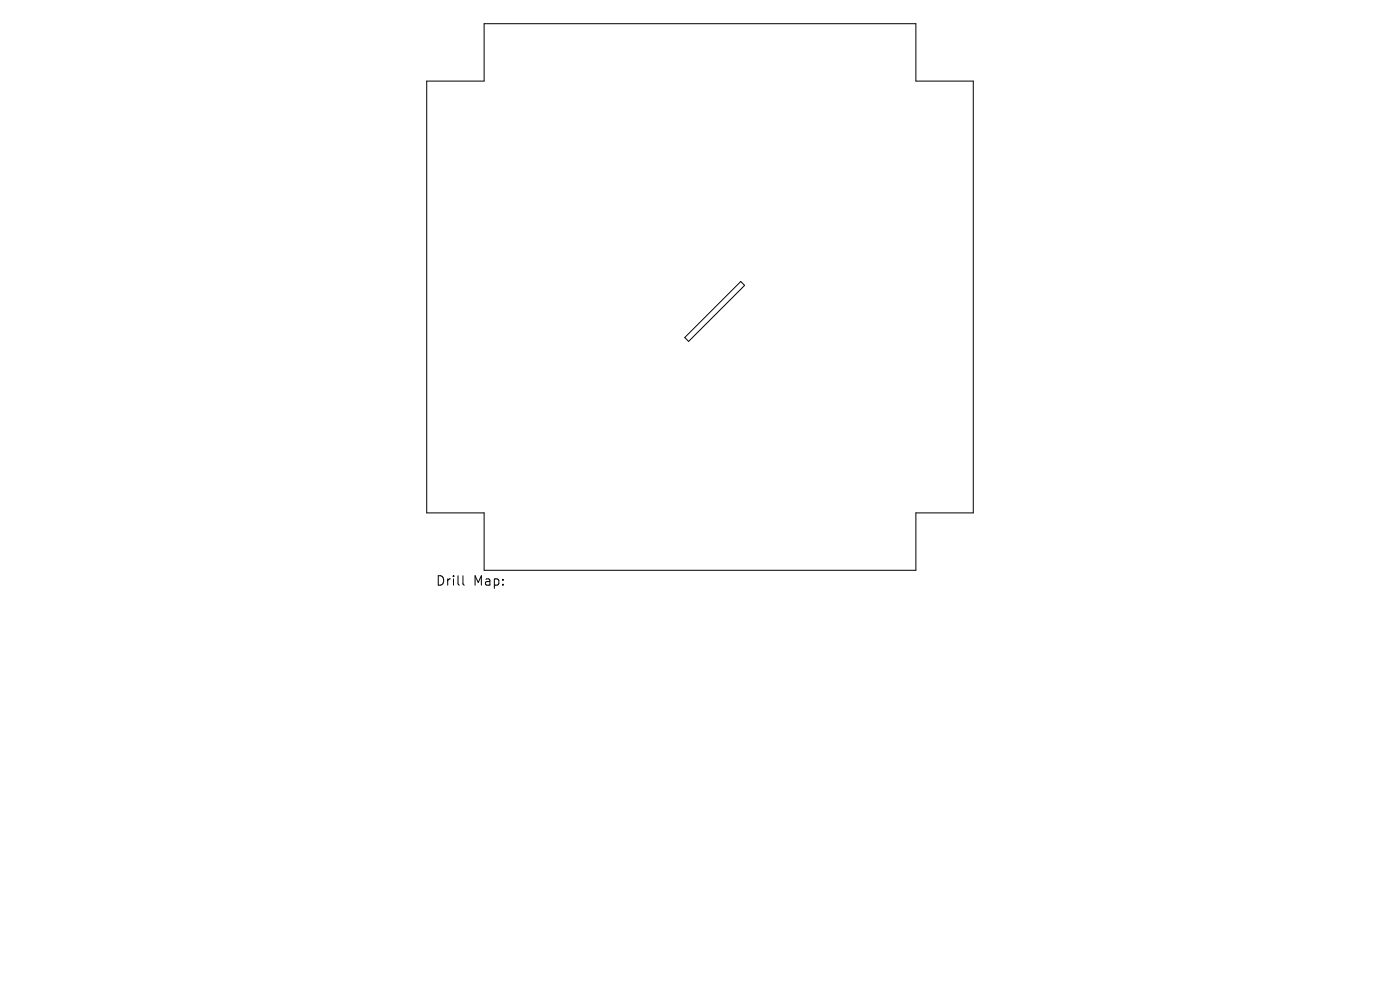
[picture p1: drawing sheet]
<svg xmlns="http://www.w3.org/2000/svg" width="297mm" height="210mm" viewBox="0 0 297 210" stroke-linecap="round" stroke-linejoin="round" font-family="sans-serif">
<defs><g id="words">
<g font-size="2.8">
<text x="92.5" y="124.5">Drill</text>
<text x="100.4" y="124.5">Map:</text>
</g>
</g></defs>
<path d="M102.7 5h91.6v12.2h12.2v91.6h-12.2v12.2h-91.6v-12.2h-12.2v-91.6h12.2zM145.3 71.6l11.8-11.9 .9 .8-11.9 11.9zM98.2 122.1v1.7l.3 .3" fill="none" stroke="#000" stroke-width=".21"/>
<use href="#words"/>
</svg>
